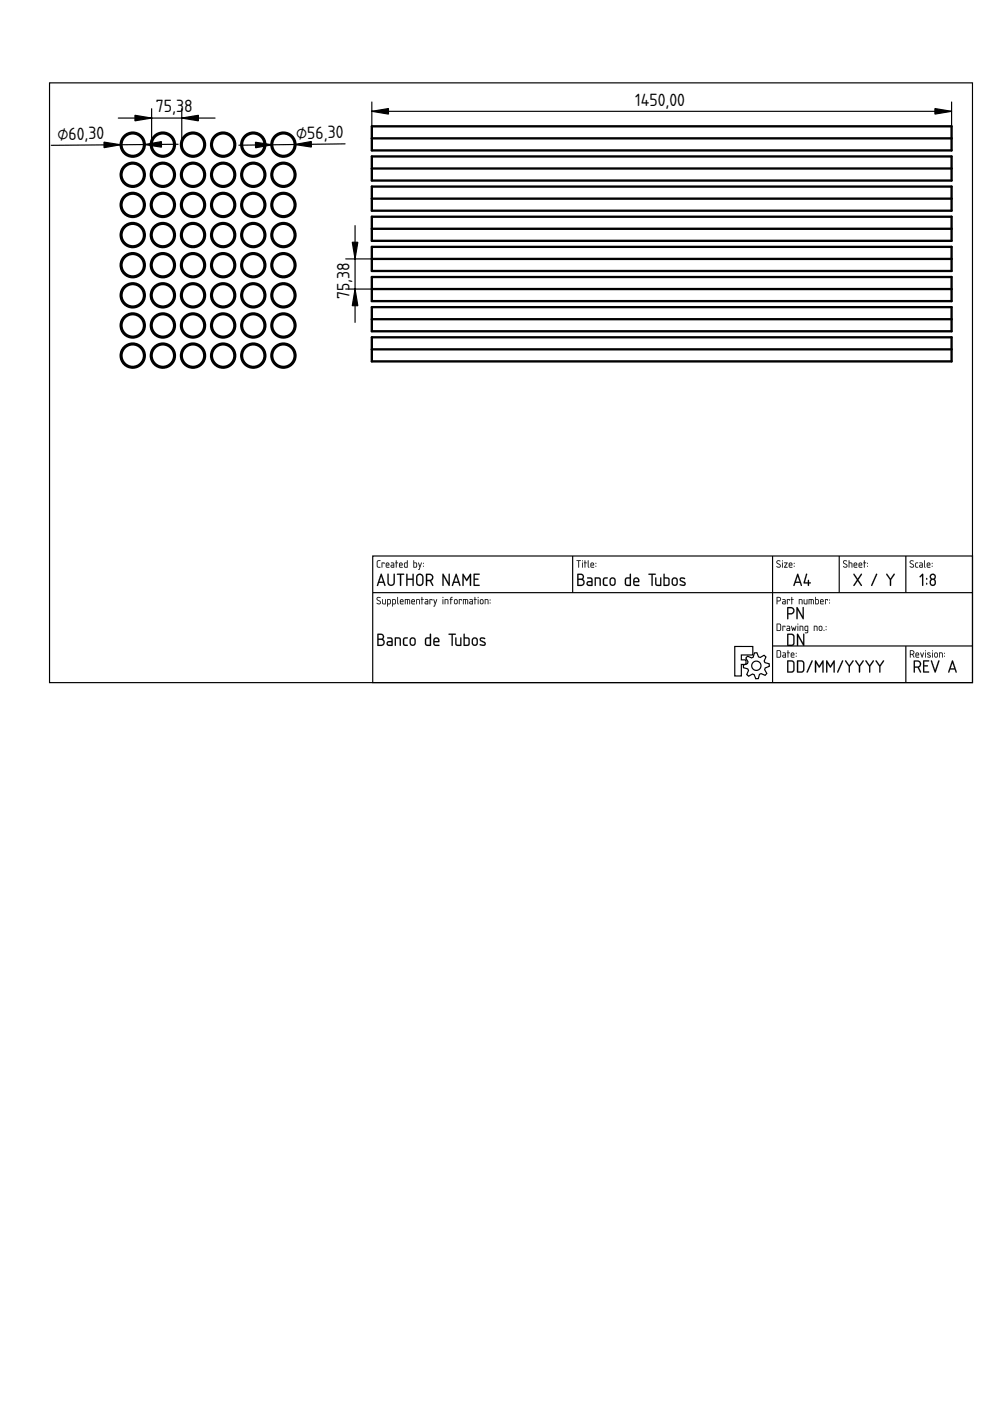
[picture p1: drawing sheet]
<svg xmlns="http://www.w3.org/2000/svg" width="210mm" height="297mm" viewBox="0 0 210 297" stroke-linecap="round" stroke-linejoin="round" font-family="sans-serif">
<defs><g id="words">
<g font-size="3.5">
<text x="33.1" y="23.8">75,3</text>
<text x="39.1" y="23.8">8</text>
<text x="134.7" y="22.4">1450,00</text>
<text x="12.2" y="29.6">⌀60,30</text>
<text x="62.8" y="29.4" transform="rotate(-1 62.8 29.4)">⌀56,30</text>
<text x="74.1" y="63.4" transform="rotate(-90 74.1 63.4)">75,38</text>
</g>
</g></defs>
<g fill="none" stroke="#000" stroke-width=".25">
<path d="M10.5 17.6h195.7v127.1h-195.7zM79 117.9h127.2v26.8h-127.2zM121.4 117.9v7.8M163.8 117.9v26.8M177.9 117.9v7.8M192.1 117.9v7.8M79 125.7h127.2M155.8 137.1h3.8v1.8h-2.4v1h1v1h-1v2.4h-1.4zM158.5 139.1l.9 .4 .3-.2 .2-.9h.6l.3 .9 .4 .1 .8-.5 .4 .4-.4 .9 .2 .3 .9 .2v.6l-.9 .3-.1 .4 .5 .8-.4 .4-.8-.4-.4 .2-.2 .9h-.6l-.3-.9-.4-.1-.8 .5-.4-.4 .4-.8-.2-.4-.9-.2v-.6l.9-.3 .1-.4-.5-.8zM163.8 137h42.4M192.1 137v7.7"/>
<circle cx="160.4" cy="141.2" r=".99"/>
</g>
<g fill="#000">
<path d="M80 118.9l.6-.1-.5 .3-.1 .9 .2 .2h.4l.1 .1h-.6l-.2-.2zM80.9 119.3h.6v.3l-.1-.2h-.3l-.1 1zM82 119.5l-.1 .2h.5l-.1-.3zM81.9 119.4a.39 .39 0 0 1 .5 0 .39 .39 0 0 1 .1 .5h-.6l.1 .3 .6 .1-.5 .1a.62 .62 0 0 1-.2-1zM83 119.9l.1 .3h.3v-.3zM82.9 119.3h.5l.2 .3v.7l-.5 .1a.31 .31 0 0 1-.3-.4 .31 .31 0 0 1 .3-.3h.3v-.2zM84 118.8l.1 .1v.4h.3l-.3 .1-.1 1-.1-1-.1-.1h.1zM84.8 119.5v.2h.4l-.1-.3zM84.7 119.4a.39 .39 0 0 1 .6 0 .39 .39 0 0 1 0 .5h-.6l.1 .3 .6 .1-.5 .1a.62 .62 0 0 1-.2-1zM85.8 119.5l.1 .7h.4v-.8zM85.7 119.4l.6-.1v-.4l.1-.1v1.5h-.5l-.2-.1zM87.8 119.4v.8h.4l.1-.7zM87.7 118.8l.1 .1v.4h.5l.1 .2v.6l-.2 .2h-.6zM88.7 119.3l.3 .8 .3-.8h.1l-.5 1.5h-.2l.3-.5zM89.7 120l.1 .2zM89.7 119.4l.1 .1z"/>
<path d="M80 118.9l.7-.1v.1l-.6 .1v1v.1l.6 .1v.1h-.6l-.2-.2zM80 118.9l-.1 1.2 .2 .2h.5l-.4-.1-.2-.2v-.9l.6-.3zM80.9 119.3h.6v.3l-.1-.2h-.3l-.1 1zM80.9 119.3l.1 1 .1-.9h.3l.1 .2v-.3zM82 119.5l-.1 .2h.5l-.1-.3zM82 119.5l.3-.1 .1 .3h-.5zM81.9 119.3v.1a.39 .39 0 0 1 .5 0 .39 .39 0 0 1 .1 .5h-.6l.1 .3 .6 .1-.5 .1a.63 .63 0 0 1-.2-1.1zM81.9 119.4l-.1 .2 .1 .7h.6l-.5-.1-.1-.2v-.1h.6v-.5l-.3-.1zM83 119.9l.1 .3h.3v-.3zM83 119.9h.4v.3h-.4zM82.9 119.3h.5l.2 .3v.7l-.5 .1a.32 .32 0 0 1-.3-.4 .32 .32 0 0 1 .3-.3h.3v-.2l-.5-.1zM82.9 119.3l.5 .2v.2h-.3a.3 .3 0 0 0-.3 .3 .3 .3 0 0 0 .3 .3h.5v-.7l-.2-.3zM83.9 118.8l.2 .1v.4h.3l-.3 .1-.1 1-.1-1-.1-.1h.1zM84 118.8l-.1 .5h-.1l.1 .1 .1 .9 .1-.9 .3-.1h-.3zM84.8 119.5v.2h.4l-.1-.3zM84.8 119.5l.3-.1 .1 .3h-.5zM84.7 119.3v.1a.39 .39 0 0 1 .6 0 .39 .39 0 0 1 0 .5h-.6l.1 .3 .6 .1-.5 .1a.63 .63 0 0 1-.2-1.1zM84.7 119.4l-.1 .2 .1 .7h.6l-.5-.1-.1-.2v-.1h.7l-.1-.5-.3-.1zM85.9 119.5v.6l.4 .1v-.8zM85.8 119.5l.5-.1v.8h-.5zM85.7 119.4l.6-.1v-.4l.1-.1v1.5h-.6zM85.7 119.4v.8l.2 .1h.5v-1.5l-.1 .5zM87.8 119.4v.8h.4l.1-.7zM87.8 119.4l.5 .1-.1 .7h-.4zM87.7 118.8l.1 .1v.4h.5l.1 .2v.7l-.2 .1h-.6zM87.7 118.8v1.5h.5l.2-.2v-.6l-.1-.2h-.5zM88.7 119.3h.1l.2 .8 .3-.8h.1l-.5 1.5h-.3l.2-.1 .2-.4zM88.7 119.3l.3 1-.2 .4-.1 .1h.2l.5-1.5h-.1l-.3 .8zM89.7 120h.1v.2h-.1zM89.7 120l.1 .1zM89.7 119.4h.1v.1h-.1zM89.7 119.4l.1 .1z"/>
<path d="M122.2 118.8l1 .1h-.4l-.1 1.5-.1-1.5h-.4zM122.3 118.8l.3 .1 .1 1.4 .1-1.4h.3zM123.4 119.3h.2l-.1 1.1zM123.4 119.3l.1 1 .1-1zM123.4 118.9a.11 .11 0 0 1 .2 0 .11 .11 0 0 1-.2 0zM123.5 118.8v.2zM124 118.8l.1 .1v.4h.3l-.3 .1-.1 1v-1l-.2-.1h.2zM124 118.8v.5h-.2l.2 .1v.9l.1-.9 .3-.1h-.3zM124.6 118.8l.2 .1 .1 1.5-.3-.3zM124.7 118.8l-.1 1.3 .3 .2zM125.4 119.5l-.1 .2h.5l-.1-.3zM125.4 119.5l.3-.1 .1 .3h-.5zM125.3 119.3v.1a.39 .39 0 0 1 .5 0 .39 .39 0 0 1 .1 .5h-.6l.1 .3 .6 .1-.5 .1a.63 .63 0 0 1-.2-1.1zM125.3 119.4l-.1 .2 .1 .7h.6l-.5-.1-.1-.2v-.1h.6v-.5l-.3-.1zM126.3 120h.1v.2h-.1zM126.3 120l.1 .1zM126.3 119.4h.1v.1h-.1zM126.3 119.4l.1 .1z"/>
<path d="M122.2 118.8l1 .1h-.4l-.1 1.5-.1-1.5h-.4zM123.4 119.3h.2l-.1 1.1zM123.4 118.9a.1 .1 0 0 1 .2 0 .1 .1 0 0 1-.2 0zM124 118.8l.1 .1v.4h.3l-.3 .1-.1 1v-1l-.2-.1h.2zM124.7 118.8l.1 .1 .1 1.5-.3-.3zM125.4 119.5l-.1 .2h.5l-.1-.3zM125.3 119.4a.39 .39 0 0 1 .5 0 .39 .39 0 0 1 .1 .5h-.6l.1 .3 .6 .1-.5 .1a.62 .62 0 0 1-.2-1zM126.3 120l.1 .2zM126.3 119.4l.1 .1z"/>
<path d="M164.7 118.9l.5-.1 .3 .1-.1 .1a.34 .34 0 0 0-.4 0 .34 .34 0 0 0-.2 .3l.7 .5-.1 .5a.42 .42 0 0 1-.4 .1 .42 .42 0 0 1-.3-.4l.5 .2 .2-.2-.8-.7zM164.7 118.9v.5l.7 .6-.2 .2-.5-.1v.1a.45 .45 0 0 0 .7 .1 .45 .45 0 0 0-.1-.7l-.5-.3v-.2l.6-.2-.4-.1zM165.8 119.3h.2l-.1 1.1zM165.8 119.3l.1 1 .1-1zM165.8 118.9a.11 .11 0 0 1 .2 0 .11 .11 0 0 1-.2 0zM165.8 118.8l.1 .2zM166.2 119.3h.8l-.6 .9h.5l.1 .1h-.8l.6-.9h-.5zM166.3 119.3l.5 .1-.5 .9h.7l-.1-.1h-.5l.6-.9zM167.4 119.5v.2h.5l-.2-.3zM167.4 119.5l.3-.1 .2 .3h-.5zM167.4 119.3v.1a.39 .39 0 0 1 .5 0 .39 .39 0 0 1 0 .5h-.5v.3l.6 .1-.5 .1a.63 .63 0 0 1-.1-1.1zM167.4 119.4l-.2 .2 .1 .7h.7l-.6-.1v-.2v-.1h.6l-.1-.5-.3-.1zM168.3 120h.2v.2h-.2zM168.3 120l.1 .1zM168.3 119.4h.2v.1h-.2zM168.3 119.4l.1 .1z"/>
<path d="M164.7 118.9l.5-.1 .2 .1v.1a.35 .35 0 0 0-.4 0 .35 .35 0 0 0-.2 .3l.5 .3a.41 .41 0 0 1 0 .7 .41 .41 0 0 1-.6-.2 .4 .4 0 0 0 .4 .1 .4 .4 0 0 0 .3-.2l-.7-.6zM165.8 119.3h.2l-.1 1.1zM165.8 118.9a.1 .1 0 0 1 .2 0 .1 .1 0 0 1-.2 0zM166.2 119.3h.8l-.6 .9h.5l.1 .1h-.8l.6-.9h-.5zM167.4 119.5v.2h.5l-.2-.3zM167.4 119.4a.39 .39 0 0 1 .5 0 .39 .39 0 0 1 0 .5h-.5v.3l.6 .1-.5 .1a.62 .62 0 0 1-.1-1zM168.3 120l.1 .2zM168.3 119.4l.2 .1z"/>
<path d="M178.8 118.9l.5-.1 .3 .1-.1 .1a.34 .34 0 0 0-.4 0 .34 .34 0 0 0-.2 .3l.8 .5-.1 .5a.42 .42 0 0 1-.5 .1 .42 .42 0 0 1-.3-.4l.5 .2 .2-.2-.7-.7zM178.9 118.9l-.1 .5 .7 .6-.1 .2-.6-.1v.1a.45 .45 0 0 0 .7 .1 .45 .45 0 0 0-.1-.7l-.5-.3v-.2l.7-.2-.5-.1zM179.9 118.8h.2v.5h.4l.2 .1v.9h-.1l-.1-.8-.4-.1v.9h-.2zM180 118.8v1.5h.1v-.9h.3l.2 .2 .1 .7v-.8l-.6-.2zM181.2 119.5l-.1 .2h.5l-.1-.3zM181.2 119.5l.3-.1 .1 .3h-.5zM181.1 119.3v.1a.39 .39 0 0 1 .5 0 .39 .39 0 0 1 .1 .5h-.6l.1 .3 .6 .1-.5 .1a.63 .63 0 0 1-.2-1.1zM181.1 119.4l-.1 .2 .1 .7h.6l-.5-.1-.1-.2v-.1h.6v-.5l-.3-.1zM182.2 119.5v.2h.5l-.2-.3zM182.2 119.5l.3-.1 .2 .3h-.5zM182.2 119.3v.1a.39 .39 0 0 1 .5 0 .39 .39 0 0 1 0 .5h-.5v.3l.6 .1-.5 .1a.63 .63 0 0 1-.1-1.1zM182.2 119.4l-.2 .2 .1 .7h.7l-.6-.1v-.2v-.1h.6l-.1-.5-.3-.1zM183.2 118.8l.1 .1v.4h.4l-.4 .1v1l-.1-1-.2-.1h.2zM183.2 118.8v.5h-.2l.2 .1 .1 .9v-.9l.3-.1h-.3zM183.9 120h.1v.2h-.1zM183.9 120l.1 .1zM183.9 119.4h.1v.1h-.1zM183.9 119.4l.1 .1z"/>
<path d="M178.9 118.9l.4-.1 .3 .1-.1 .1a.35 .35 0 0 0-.4 0 .35 .35 0 0 0-.2 .3l.5 .3a.41 .41 0 0 1 .1 .7 .41 .41 0 0 1-.7-.2 .4 .4 0 0 0 .4 .1 .4 .4 0 0 0 .3-.2l-.7-.6zM180 118.8h.1v.5h.4l.2 .1v.9h-.1v-.7l-.2-.2h-.3v.9h-.1zM181.2 119.5l-.1 .2h.5l-.1-.3zM181.1 119.4a.39 .39 0 0 1 .5 0 .39 .39 0 0 1 .1 .5h-.6l.1 .3 .6 .1-.5 .1a.62 .62 0 0 1-.2-1zM182.2 119.5v.2h.5l-.2-.3zM182.2 119.4a.39 .39 0 0 1 .5 0 .39 .39 0 0 1 0 .5h-.5v.3l.6 .1-.5 .1a.62 .62 0 0 1-.1-1zM183.2 118.8l.1 .1v.4h.3l-.3 .1v1l-.1-1-.2-.1h.2zM183.9 120l.1 .2zM183.9 119.4l.1 .1z"/>
<path d="M193 118.9l.5-.1 .2 .1v.1a.34 .34 0 0 0-.4 0 .34 .34 0 0 0-.2 .3l.7 .5-.1 .5a.42 .42 0 0 1-.5 .1 .42 .42 0 0 1-.3-.4l.6 .2 .1-.2-.7-.7zM193 118.9v.5l.7 .6-.2 .2-.6-.1v.1a.45 .45 0 0 0 .7 .1 .45 .45 0 0 0 0-.7l-.5-.3-.1-.2 .7-.2-.4-.1zM194.1 119.3h.6v.1l-.4 .1-.1 .5 .5 .3a.4 .4 0 0 1-.5 0 .4 .4 0 0 1-.2-.5zM194.1 119.4v.8l.1 .1h.4l-.4-.1v-.6l.4-.3zM195.1 119.9v.3h.4v-.3zM195.1 119.9h.4v.3h-.4zM195 119.3h.5l.2 .3-.1 .7-.4 .1a.32 .32 0 0 1-.3-.4 .32 .32 0 0 1 .3-.3h.3v-.2l-.5-.1zM195 119.3l.5 .2v.2h-.3a.3 .3 0 0 0-.3 .3 .3 .3 0 0 0 .3 .3h.4v-.7l-.1-.3zM195.9 118.8l.2 .1 .1 1.5-.3-.3zM196 118.8l-.1 1.3 .3 .2zM196.7 119.5l-.1 .2h.5l-.1-.3zM196.7 119.5l.3-.1 .1 .3h-.5zM196.6 119.3v.1a.39 .39 0 0 1 .6 0 .39 .39 0 0 1 0 .5h-.6l.1 .3 .6 .1-.5 .1a.63 .63 0 0 1-.2-1.1zM196.6 119.4l-.1 .2 .1 .7h.6l-.5-.1-.1-.2v-.1h.6v-.5l-.3-.1zM197.6 120h.1v.2h-.1zM197.6 120l.1 .1zM197.6 119.4h.1v.1h-.1zM197.6 119.4l.1 .1z"/>
<path d="M193 118.9l.5-.1 .2 .1v.1a.35 .35 0 0 0-.4 0 .35 .35 0 0 0-.2 .3l.5 .3a.41 .41 0 0 1 0 .7 .41 .41 0 0 1-.7-.2 .4 .4 0 0 0 .4 .1 .4 .4 0 0 0 .4-.2l-.7-.6zM194.1 119.4l.5-.1-.4 .2v.5l.5 .3a.39 .39 0 0 1-.5 0 .39 .39 0 0 1-.2-.5zM195.1 119.9v.3h.4v-.3zM195 119.3h.5l.1 .3v.7l-.4 .1a.31 .31 0 0 1-.3-.4 .31 .31 0 0 1 .3-.3h.3v-.2zM196 118.8l.1 .1 .1 1.5-.3-.3zM196.7 119.5l-.1 .2h.5l-.1-.3zM196.6 119.4a.39 .39 0 0 1 .5 0 .39 .39 0 0 1 .1 .5h-.6l.1 .3 .6 .1-.5 .1a.62 .62 0 0 1-.2-1zM197.6 120l.1 .2zM197.6 119.4l.1 .1z"/>
<path d="M79.9 126.7l.5-.1 .3 .1-.1 .1a.34 .34 0 0 0-.4-.1 .34 .34 0 0 0-.2 .4l.8 .5-.1 .4a.42 .42 0 0 1-.5 .2 .42 .42 0 0 1-.3-.4l.5 .2 .2-.3-.7-.6zM80 126.7l-.1 .5 .7 .5-.2 .3-.5-.2v.2a.45 .45 0 0 0 .7 .1 .45 .45 0 0 0-.1-.7l-.5-.3v-.2l.7-.2-.5-.1zM81 127l.2 .1v.8l.4 .1v-.9h.2v1l-.7-.1zM81 127.1l.1 .9 .7 .1v-1h-.1v.9h-.4l-.1-.1zM82.2 127.2v.8h.4l.1-.8zM82.2 127.2l.5 .1-.1 .7h-.4zM82.1 127.1h.6l.2 .3-.1 .6-.6 .1-.1 .5zM82.1 127.1v1.5l.1-.5h.4a.64 .64 0 0 0 .1-1zM83.3 127.2v.8h.4v-.8zM83.3 127.2l.5 .1-.1 .7h-.4zM83.2 127.1h.6l.2 .3-.1 .6-.6 .1-.1 .5zM83.2 127.1v1.5l.1-.5h.3a.64 .64 0 0 0 .2-1zM84.2 126.6h.2l.1 1.5-.3-.2zM84.3 126.6l-.1 1.3 .3 .2zM85 127.3l-.1 .2h.5l-.1-.3zM85 127.3l.3-.1 .1 .3h-.5zM84.9 127.1a.39 .39 0 0 1 .6 0 .39 .39 0 0 1 0 .6l-.6-.1 .1 .3 .6 .2h-.5a.63 .63 0 0 1-.2-1zM84.9 127.1l-.1 .3 .1 .6 .6 .1-.5-.2-.1-.1v-.2h.6v-.4l-.3-.2zM85.9 127l.9 .1 .1 1-.1-.1-.1-.8h-.2l-.1 .9-.1-.9h-.3v.8l-.1 .1zM85.9 127v1.1l.1-.9h.3l.1 .9 .1-.9h.3l.1 .9-.1-1zM87.4 127.3v.2h.4l-.1-.3zM87.4 127.3l.3-.1 .1 .3h-.5zM87.3 127.1a.39 .39 0 0 1 .6 0 .39 .39 0 0 1 0 .6l-.5-.1v.3l.6 .2h-.5a.63 .63 0 0 1-.2-1zM87.3 127.1l-.1 .3 .1 .6 .7 .1-.6-.2-.1-.1v-.2h.7l-.1-.4-.3-.2zM88.3 127l.7 .1v1l-.1-.1-.1-.8h-.4v.8l-.1 .1zM88.3 127.1v1l.1-.9h.5l.1 .9v-1zM89.4 126.6h.1v.4l.4 .1-.4 .1v.9l-.1-.9-.2-.1 .2-.1zM89.4 126.6v.4l-.2 .1 .2 .1 .1 .9v-.9l.3-.1-.3-.1zM90.2 127.7l.1 .3h.3v-.3zM90.2 127.7l.4-.1v.4l-.4-.1zM90.1 127h.5l.2 .3v.8h-.5a.32 .32 0 0 1-.3-.3 .32 .32 0 0 1 .3-.3h.3v-.2l-.5-.1zM90.1 127.1l.5 .2v.2h-.3a.3 .3 0 0 0-.3 .3 .3 .3 0 0 0 .3 .3h.5v-.8l-.2-.2zM91.1 127l.6 .1-.1 .2-.1-.1h-.3l-.1 .9zM91.1 127.1v1l.1-.9h.3l.1 .1 .1-.2zM91.9 127l.2 .1 .2 .7 .2-.7h.2l-.6 1.5-.2-.1 .2-.1 .1-.3zM91.9 127.1l.3 1-.1 .4h-.2l.2 .1 .6-1.5h-.2l-.2 .8zM93.8 127l.2 .1-.1 1zM93.9 127.1v1l.1-1zM93.8 126.7a.11 .11 0 0 1 .2 0 .11 .11 0 0 1-.2 0zM93.9 126.6l.1 .2zM94.3 127l.7 .1v1l-.1-.1v-.8h-.5v.8l-.1 .1zM94.3 127.1v1l.1-.9h.5l.1 .9v-1zM95.6 126.7l.3-.1-.3 .4 .4 .1-.4 .1v.9l-.1-.9-.2-.1 .2-.1zM95.6 126.7l-.1 .3-.1 .1 .1 .1 .1 .9v-.9l.4-.1-.4-.1 .1-.2 .2-.2zM96.5 127.2l-.1 .6 .3 .2 .1-.2 .1-.5zM96.5 127.2l.4 .1v.5l-.2 .2-.3-.1zM96.4 127.1l.4-.1 .2 .3v.6l-.2 .2h-.3l-.2-.2zM96.4 127.1l-.1 .6a.38 .38 0 0 0 .3 .4 .38 .38 0 0 0 .4-.4l-.1-.6zM97.3 127l.6 .1-.1 .2v-.1h-.4v.9zM97.3 127.1l.1 1v-.9h.4v.1l.1-.2zM98.2 127l1 .1v1l-.1-.1-.1-.8h-.2l-.1 .9-.1-.9h-.3v.8l-.1 .1zM98.2 127v1.1l.1-.9h.3l.1 .9 .1-.9h.3l.1 .9-.1-1zM99.7 127.7v.3h.4v-.3zM99.7 127.7l.4-.1v.4l-.4-.1zM99.6 127h.5l.2 .3v.8h-.5a.32 .32 0 0 1-.3-.3 .32 .32 0 0 1 .3-.3h.3v-.2l-.5-.1zM99.6 127.1l.5 .2v.2h-.3a.3 .3 0 0 0-.3 .3 .3 .3 0 0 0 .3 .3h.4l.1-.8-.2-.2zM100.6 126.6h.2v.4l.3 .1-.3 .1-.1 .9-.1-.9-.1-.1 .1-.1zM100.6 126.6v.4l-.1 .1 .1 .1 .1 .9 .1-.9 .3-.1-.3-.1zM101.3 127l.2 .1-.1 1zM101.3 127.1l.1 1v-1zM101.3 126.7a.11 .11 0 0 1 .2 0 .11 .11 0 0 1-.2 0zM101.3 126.6l.1 .2zM102 127.2l-.1 .6 .3 .2 .1-.2v-.5zM102 127.2l.4 .1v.5l-.2 .2-.3-.1zM101.9 127.1l.4-.1 .2 .3v.6l-.2 .2h-.3l-.2-.2zM101.9 127.1l-.1 .6a.38 .38 0 0 0 .3 .4 .38 .38 0 0 0 .4-.4l-.1-.6zM102.8 127l.7 .1v1l-.1-.1v-.8h-.5v.8l-.1 .1zM102.8 127.1v1l.1-.9h.5l.1 .9v-1zM103.9 127.8h.1v.1h-.1zM103.9 127.8l.1 .1zM103.9 127.1h.1v.2h-.1zM103.9 127.1l.1 .2z"/>
<path d="M80 126.7l.4-.1 .3 .1-.1 .1a.35 .35 0 0 0-.4-.1 .35 .35 0 0 0-.2 .4l.5 .3a.41 .41 0 0 1 .1 .7 .41 .41 0 0 1-.7-.3 .4 .4 0 0 0 .4 .2 .4 .4 0 0 0 .3-.3l-.7-.5zM81 127.1h.2v.8l.1 .1h.3v-.9h.2v1l-.7-.1zM82.2 127.2v.8h.4l.1-.7zM82.1 127.1l.5-.1a.64 .64 0 0 1 0 1.1h-.4v.5h-.1zM83.3 127.2v.8h.4l.1-.7zM83.2 127.1l.4-.1a.64 .64 0 0 1 0 1.1h-.3v.5h-.1zM84.3 126.6h.1l.1 1.5-.3-.2zM85 127.3l-.1 .2h.5l-.1-.3zM84.9 127.1a.39 .39 0 0 1 .5 0 .39 .39 0 0 1 .1 .5h-.6l.1 .3 .6 .2h-.5a.62 .62 0 0 1-.2-1zM85.9 127l.9 .1 .1 1-.1-.1-.1-.8h-.2l-.1 .9-.1-.9h-.3v.8l-.1 .1zM87.4 127.3v.2h.4l-.1-.3zM87.3 127.1a.39 .39 0 0 1 .6 0 .39 .39 0 0 1 0 .5h-.5v.3l.6 .2h-.5a.62 .62 0 0 1-.2-1zM88.3 127l.7 .1v1l-.1-.1-.1-.8h-.4v.8l-.1 .1zM89.4 126.6h.1v.4l.4 .1-.4 .1v.9l-.1-.9-.2-.1 .2-.1zM90.2 127.7l.1 .3h.3v-.3zM90.1 127l.5 .1 .2 .2v.8h-.5a.31 .31 0 0 1-.3-.3 .31 .31 0 0 1 .3-.3h.3v-.2zM91.1 127.1h.6l-.1 .2-.1-.1h-.3l-.1 .9zM91.9 127.1l.4 .7 .2-.7h.2l-.6 1.5-.2-.1 .3-.4zM93.9 127.1h.1l-.1 1zM93.8 126.7a.1 .1 0 0 1 .2 0 .1 .1 0 0 1-.2 0zM94.3 127l.7 .1v1l-.1-.1v-.8h-.5v.8l-.1 .1zM95.6 126.7l.3-.1-.2 .2-.1 .2 .4 .1-.4 .1v.9l-.1-.9-.2-.1zM96.5 127.2l-.1 .5a.24 .24 0 0 0 .3 .3 .24 .24 0 0 0 .2-.3l-.1-.5zM96.1 127.5a.55 .55 0 0 1 1.1 0 .55 .55 0 0 1-1.1 0zM97.3 127.1h.6l-.1 .2v-.1h-.4v.9zM98.2 127l.9 .1 .1 1-.1-.1v-.8h-.3l-.1 .9-.1-.9h-.3v.8l-.1 .1zM99.7 127.7v.3h.4v-.3zM99.6 127l.5 .1 .2 .2-.1 .8h-.4a.31 .31 0 0 1-.3-.3 .31 .31 0 0 1 .3-.3h.3v-.2zM100.6 126.6h.2v.4l.3 .1-.3 .1-.1 .9-.1-.9-.1-.1 .1-.1zM101.3 127.1h.1v1zM101.3 126.7a.1 .1 0 0 1 .2 0 .1 .1 0 0 1-.2 0zM102 127.2l-.1 .5a.24 .24 0 0 0 .2 .3 .24 .24 0 0 0 .3-.3l-.1-.5zM101.6 127.5a.51 .51 0 0 1 1 0 .51 .51 0 0 1-1 0zM102.8 127l.7 .1v1l-.1-.1v-.8h-.5v.8l-.1 .1zM103.9 127.8l.1 .1zM103.9 127.1l.1 .2z"/>
<path d="M80.7 121.6l.3 .1 .7 2.3-.1 .3-.3-.7h-1l-.2 .6-.2-.1zM80.8 121.7l-.9 2.4h.3l.1-.5h1l.3 .6 .1-.1-.8-2.4zM80.8 122.2l-.4 1.1h.8zM80.8 122.1l.4 1.3h-.8zM82.2 121.7l.2 .1v1.8l.2 .3 .3 .1a.52 .52 0 0 0 .5-.6v-1.6l.2-.2 .1 .2v1.6l-.2 .6a.78 .78 0 0 1-.9 .2 .78 .78 0 0 1-.5-.7zM82.2 121.7v1.8l.2 .5a.79 .79 0 0 0 .9 .1 .79 .79 0 0 0 .4-.7l-.1-1.8-.1 2-.2 .2a.53 .53 0 0 1-.6 .2 .53 .53 0 0 1-.3-.6v-1.6zM84.2 121.6h1.4l.1 .2-.1 .1h-.5v2.2l-.2 .2-.1-.2v-2.2h-.6zM84.2 121.7v.1l.6 .1 .1 2.3 .1-2.3 .7-.1zM86.2 121.7l.2 .1v.9h1.1l-.1-.9 .3-.1v2.5l-.3-.1 .1-1.2h-1.1v1.2l-.2 .1zM86.2 121.7v2.5l.2-.1v-1.2h1.1v1.2l.2 .1v-2.5l-.2 .1v.9h-1.1v-.9zM88.7 122l-.2 .4v1.3l.3 .2h.4l.3-.3v-1.3l-.3-.4zM88.6 122h.1a.53 .53 0 0 1 .5-.1 .53 .53 0 0 1 .3 .5v1.1a.55 .55 0 0 1-.5 .5 .55 .55 0 0 1-.5-.5v-1.1zM88.4 121.8l.1 .1a.78 .78 0 0 1 .8-.2 .78 .78 0 0 1 .5 .7v1.1a.8 .8 0 0 1-.8 .8 .8 .8 0 0 1-.8-.8v-1.3zM88.5 121.9l-.3 .5v1.1l.3 .5a.84 .84 0 0 0 1 0l.3-.5-.1-1.5-.5-.3zM90.6 121.9v1a.64 .64 0 0 0 .7-.1 .64 .64 0 0 0 .2-.7zM90.5 121.9l1 .1 .1 .4-.1 .4-1 .2zM90.3 121.7l.1-.1a1.23 1.23 0 0 1 1.3 .3 .78 .78 0 0 1-.3 1.2l.4 1.1h-.2l-.5-1h-.5v.9l-.3 .1zM90.4 121.7v2.5l.1-.1v-.9h.7l.4 .9 .2 .1-.4-1.1 .4-.3a.75 .75 0 0 0-.7-1.1zM93.8 121.7h.3l1 1.9v-1.8l.2-.2v2.6l-.2-.1-1-1.9v1.9l-.3 .1zM93.8 121.7v2.5l.2-.1v-1.9l1.1 1.9 .2 .1v-2.5l-.2 .1v1.9l-1-2zM96.6 121.6l.3 .1 .7 2.3-.1 .3-.3-.7h-1l-.2 .6-.2-.1zM96.7 121.7l-.9 2.4h.3l.1-.5h1l.3 .6 .1-.1-.8-2.4zM96.7 122.2l-.4 1.1h.8zM96.7 122.1l.4 1.3h-.8zM98.1 121.7h.2l.6 1.1 .7-1.1h.3v2.5l-.3-.1v-1.9l-.6 1-.7-1v1.9l-.2 .1zM98.1 121.7v2.5l.2-.1v-1.9l.7 1 .6-1v1.9l.2 .1v-2.5h-.2l-.7 1.2-.6-1.2zM100.4 121.7l1.3-.1-.1 .3h-.9v.8h.6l.2 .1-.2 .1h-.6v1.1h.9l.1 .2h-1.3zM100.5 121.7v2.5h1.2l-.1-.2h-1v-1.1l.8-.1-.8-.1v-.8h1l.1-.2z"/>
<path d="M80.8 121.7h.1l.8 2.4-.1 .1-.3-.6h-1l-.2 .6-.2-.1zM80.8 122.2l-.4 1.1h.8zM82.2 121.7l.2 .1v1.6a.53 .53 0 0 0 .5 .6 .53 .53 0 0 0 .6-.6v-1.6l.1-.2 .1 .2v1.6a.78 .78 0 0 1-.7 .8 .78 .78 0 0 1-.9-.7zM84.2 121.7l1.4-.1 .1 .2-.6 .1v2.2l-.2 .1-.1-.1v-2.2l-.6-.1zM86.2 121.7l.2 .1v.9h1.1v-.9l.2-.1v2.5l-.2-.1v-1.2h-1.1v1.2l-.2 .1zM88.7 122l-.2 .4v1.1a.53 .53 0 0 0 .5 .5 .53 .53 0 0 0 .5-.5v-1.4l-.5-.2zM88.5 121.9a.78 .78 0 0 1 .8-.2 .78 .78 0 0 1 .5 .7v1.1a.78 .78 0 0 1-.8 .7 .78 .78 0 0 1-.8-.7v-1.3zM90.6 121.9v1a.66 .66 0 0 0 .8 0 .66 .66 0 0 0 .1-.8zM90.3 121.7l.1-.1a1.21 1.21 0 0 1 1.3 .3 .79 .79 0 0 1-.3 1.2l.4 1.1-.2-.1-.5-.9h-.5v.9l-.3 .1zM93.8 121.7h.3l1 1.9v-1.8l.2-.1v2.5l-.2-.1-1-1.9v1.9l-.3 .1zM96.6 121.7h.2l.8 2.4-.1 .1-.3-.6h-1l-.2 .6-.2-.1zM96.7 122.2l-.4 1.1h.8zM98.1 121.7h.2l.6 1.1 .7-1.1h.2v2.5l-.2-.1v-1.9l-.6 1-.7-1v1.9l-.2 .1zM100.4 121.7h1.3l-.1 .2h-.9v.8l.8 .1-.8 .1v1.1h.9l.1 .2h-1.3z"/>
<path d="M80 134.4h.7a.66 .66 0 0 1 .7 .3 .66 .66 0 0 1-.2 .8 .78 .78 0 0 1 .4 .9 .78 .78 0 0 1-.7 .6l-.9-.1zM80.3 135.7v1h.5a.53 .53 0 0 0 .5-.5 .53 .53 0 0 0-.5-.5zM80.3 134.6v.8h.5a.39 .39 0 0 0 .4-.4 .39 .39 0 0 0-.4-.4zM82.3 136.2l-.1 .3 .2 .2h.6v-.5zM82.1 135.2h.9l.3 .4-.1 1.3-.7 .1a.52 .52 0 0 1-.5-.6 .52 .52 0 0 1 .5-.5h.5v-.4l-.9-.2zM83.7 135.2a.88 .88 0 0 1 1.3 .5l-.1 1.2-.2-.1v-1.3l-.2-.1h-.6v1.4l-.2 .1zM85.6 135.3l.7-.2 .1 .2a.52 .52 0 0 0-.6 .1 .52 .52 0 0 0-.1 .6v.6l.8 .2a.65 .65 0 0 1-.8 .1 .65 .65 0 0 1-.3-.8zM87.2 135.5l-.1 .8a.4 .4 0 0 0 .4 .4 .4 .4 0 0 0 .4-.4l-.1-.8-.3-.1zM87.1 135.3a.65 .65 0 0 1 1 .4v.6a.65 .65 0 0 1-.6 .6 .65 .65 0 0 1-.7-.6l.1-.7zM90.5 135.4l-.2 .3 .1 .9 .7 .1v-1.3zM90.2 135.3l.3-.2h.6v-.6l.3-.1v2.5h-1l-.3-.3zM92.2 135.5l-.1 .4h.8l-.2-.5zM92.1 135.3a.65 .65 0 0 1 .9 0 .65 .65 0 0 1 0 .9h-.9l.1 .5 1 .1-.8 .2a1.07 1.07 0 0 1-.3-1.7zM95.1 134.4l1.4-.1 .2 .2-.7 .1v2.2l-.1 .2-.2-.2v-2.2h-.6zM96.6 135.2l.2 .1v1.2l.2 .2h.6v-1.4l.1-.2 .1 .2v1.6h-1a1.78 1.78 0 0 1-.2-1.7zM98.5 135.4v1.3h.5a.92 .92 0 0 0 .3-1.2zM98.3 134.4l.2 .1v.6l.7 .1 .4 .3v1l-.3 .4-1-.1zM100.4 135.5l-.1 .8a.4 .4 0 0 0 .4 .4 .4 .4 0 0 0 .4-.4l-.2-.8-.2-.1zM100.3 135.3a.65 .65 0 0 1 1 .4v.6a.65 .65 0 0 1-.6 .6 .65 .65 0 0 1-.7-.6v-.7zM101.8 135.3a.62 .62 0 0 1 1 .2l-.6-.1-.2 .2 .7 .5a.53 .53 0 0 1 .2 .7 .53 .53 0 0 1-.8 .1l-.4-.1 .2-.2a.46 .46 0 0 0 .5 .2 .46 .46 0 0 0 .3-.4l-.9-.5-.1-.3z"/>
<path d="M80 134.4l.7-.1a.66 .66 0 0 1 .7 .4 .66 .66 0 0 1-.2 .8 .79 .79 0 0 1 .4 .9 .79 .79 0 0 1-.7 .6l-.9-.1zM80 134.4v2.5h.9a.76 .76 0 0 0 .6-.6 .76 .76 0 0 0-.3-.8l.2-.5-.2-.5zM80.3 135.7v1h.5a.51 .51 0 0 0 .5-.5 .51 .51 0 0 0-.5-.5zM80.2 135.7h.8l.2 .1a.53 .53 0 0 1 .1 .6 .53 .53 0 0 1-.5 .3h-.6zM80.3 134.6v.8h.5a.38 .38 0 0 0 .4-.4 .38 .38 0 0 0-.4-.4zM80.2 134.6h.6a.41 .41 0 0 1 .4 .4 .41 .41 0 0 1-.4 .4h-.6zM82.3 136.3l-.1 .2 .2 .2h.6v-.5zM82.3 136.2l.7-.1v.6l-.7-.1zM82.1 135.1l.9 .1 .3 .4-.1 1.3-.7 .1a.54 .54 0 0 1-.6-.6 .54 .54 0 0 1 .6-.5h.5v-.4l-.9-.1zM82.1 135.2v.1l.9 .2v.4h-.5a.51 .51 0 0 0-.5 .5 .51 .51 0 0 0 .5 .5h.7v-1.3l-.2-.4zM83.7 135.1h.8l.4 .2 .1 .3v1.3l-.3-.1v-1.3l-.8-.1 .1 1.4-.3 .1zM83.7 135.2v1.7l.2-.1v-1.4h.8l.1 1.4 .2 .1a1.68 1.68 0 0 0-.3-1.7zM85.6 135.3l.2-.2h.6v.3h-.4a.78 .78 0 0 0 0 1.3l.5 .1a.67 .67 0 0 1-.8 .1 .67 .67 0 0 1-.3-.8zM85.6 135.3l-.1 .4 .1 1.1 .3 .1 .6-.1-.7-.1a.89 .89 0 0 1 .2-1.3l.4-.1v-.1zM87.2 135.5v1l.4 .2 .2-.2v-.9l-.2-.2zM87.2 135.5l.4-.1 .3 .4-.1 .7-.2 .2-.3-.1a.91 .91 0 0 1-.1-1.1zM87.1 135.3a.65 .65 0 0 1 .7-.1 .65 .65 0 0 1 .4 .5l-.1 .8-.3 .4h-.6l-.4-.6a.98 .98 0 0 1 .3-1zM87.1 135.3l-.2 .3v.7a.63 .63 0 0 0 .6 .6 .63 .63 0 0 0 .6-.6v-.7l-.2-.3-.4-.2zM90.5 135.4l-.1 1.2 .7 .1v-1.3zM90.5 135.4h.7v1.3a.66 .66 0 0 1-.9-.3zM90.2 135.3l.3-.2h.6v-.6l.3-.1v2.5h-1l-.2-.2-.1-1.1zM90.2 135.3v1.3l.2 .3h.9v-2.5l-.1 .1v.6l-.7 .1zM92.2 135.5l-.1 .4h.8l-.2-.5zM92.2 135.5l.5-.1 .2 .5h-.8zM92.1 135.3a.65 .65 0 0 1 .9 0 .65 .65 0 0 1 0 .9h-.9l.1 .5h.8l.2 .1-.2 .2h-.6a1.09 1.09 0 0 1-.3-1.7zM92.1 135.3a1.68 1.68 0 0 0-.1 1.5l.4 .1 .7-.1-.9-.1-.1-.3v-.3h1l-.1-.8-.5-.2zM95.1 134.4l1.4-.1 .2 .2-.2 .1h-.5v2.2l-.1 .2-.2-.2v-2.2h-.6zM95.1 134.4v.2h.7l.1 2.3 .1-2.3 .6-.1zM96.5 135.2l.3 .1v1.2l.8 .2v-1.4l.2-.1v1.7l-.8 .1-.4-.2-.1-.4zM96.6 135.2a1.78 1.78 0 0 0 .2 1.7h1v-1.6l-.1-.1-.1 .1v1.4h-.6l-.2-.2v-1.2zM98.5 135.4v1.3h.7l.1-1.1-.1-.2zM98.5 135.4h.7a1.4 1.4 0 0 1 0 1.3h-.7zM98.3 134.4l.3 .1-.1 .6h.8l.3 .4v1.2l-.3 .2-.9 .1-.1-.2zM98.3 134.4v2.4l1 .1 .3-.4-.1-1-.2-.3h-.8v-.7zM100.4 135.5l-.1 1 .5 .2 .2-.2v-.9l-.2-.2zM100.4 135.5l.4-.1 .3 .4-.1 .7-.2 .2-.3-.1a.91 .91 0 0 1-.1-1.1zM100.3 135.3a.65 .65 0 0 1 .6-.1 .65 .65 0 0 1 .4 .5v.8l-.3 .4h-.7l-.3-.6a.98 .98 0 0 1 .3-1zM100.3 135.3l-.2 .3-.1 .7a.63 .63 0 0 0 .7 .6 .63 .63 0 0 0 .6-.6v-.7l-.2-.3-.5-.2zM101.8 135.3a.62 .62 0 0 1 1.1 .2l-.7-.1-.2 .2 .7 .5a.49 .49 0 0 1 .3 .6 .49 .49 0 0 1-.7 .3l-.6-.2v-.2l.9 .1 .1-.2-.9-.6-.1-.3zM101.8 135.3l-.1 .3 .1 .3 1 .6-.2 .2-.9-.1a.88 .88 0 0 0 1.1 .3l.2-.6-1.1-.7 .3-.2 .5 .1 .1-.2-.6-.2z"/>
<path d="M122.4 121.7l.7-.1a.66 .66 0 0 1 .7 .4 .66 .66 0 0 1-.2 .8 .78 .78 0 0 1 .3 .8 .78 .78 0 0 1-.6 .6h-.9zM122.6 123v1h.6a.53 .53 0 0 0 .5-.5 .53 .53 0 0 0-.5-.5zM122.6 121.9v.8h.6a.39 .39 0 0 0 .4-.4 .39 .39 0 0 0-.4-.4zM124.7 123.5l-.1 .3 .2 .2h.6v-.6zM124.5 122.4l.8 .1 .3 .4v1.3h-.8a.52 .52 0 0 1-.5-.5 .52 .52 0 0 1 .6-.5h.5v-.4l-.9-.2zM126.1 122.4a.88 .88 0 0 1 1.3 .6l-.1 1.2-.2-.1v-1.3l-.2-.1h-.6v1.4l-.2 .1zM128 122.6l.7-.2 .1 .2a.52 .52 0 0 0-.6 .1 .52 .52 0 0 0-.1 .6v.5l.8 .3a.65 .65 0 0 1-.8 .1 .65 .65 0 0 1-.3-.8zM129.6 122.8l-.1 .8a.4 .4 0 0 0 .4 .4 .4 .4 0 0 0 .4-.5l-.1-.7-.3-.1zM129.5 122.6a.65 .65 0 0 1 1 .4v.6a.65 .65 0 0 1-.6 .6 .65 .65 0 0 1-.7-.6l.1-.8zM132.9 122.7l-.2 .3 .1 .8 .7 .2v-1.3zM132.6 122.6l.3-.2h.6v-.6l.2-.1v2.5h-.9l-.3-.3zM134.6 122.8l-.1 .4h.8l-.2-.5zM134.5 122.6a.65 .65 0 0 1 .8 0 .65 .65 0 0 1 .1 .8h-.9l.1 .6 1 .1-.8 .1a1.07 1.07 0 0 1-.3-1.6zM137.5 121.7l1.4-.1 .1 .2-.6 .1v2.2l-.1 .1-.2-.1v-2.2l-.6-.1zM138.9 122.5l.3 .1v1.2l.2 .2h.6v-1.4l.1-.2 .1 .2v1.6h-1a1.78 1.78 0 0 1-.3-1.7zM140.9 122.7v1.3h.5a.92 .92 0 0 0 .2-1.3zM140.7 121.7l.2 .1v.6h.7l.3 .3 .1 1.1-.3 .4-1-.1zM142.8 122.8l-.1 .8a.4 .4 0 0 0 .4 .4 .4 .4 0 0 0 .4-.5l-.2-.7-.2-.1zM142.6 122.6a.65 .65 0 0 1 1.1 .4v.6a.65 .65 0 0 1-.6 .6 .65 .65 0 0 1-.7-.6v-.8zM144.2 122.5a.62 .62 0 0 1 1 .3l-.6-.1-.3 .2 .8 .5a.53 .53 0 0 1 .1 .7 .53 .53 0 0 1-.7 .1l-.4-.1 .2-.2a.46 .46 0 0 0 .5 .1 .46 .46 0 0 0 .3-.3l-.9-.5-.1-.3z"/>
<path d="M122.4 121.7l.7-.1a.66 .66 0 0 1 .7 .4 .66 .66 0 0 1-.2 .8 .79 .79 0 0 1 .4 .8 .79 .79 0 0 1-.7 .7l-.9-.1zM122.4 121.7v2.5h.9a.76 .76 0 0 0 .6-.6 .76 .76 0 0 0-.4-.8l.3-.5-.2-.5zM122.6 123v1h.6a.51 .51 0 0 0 .5-.5 .51 .51 0 0 0-.5-.5zM122.6 122.9l.7 .1 .3 .1a.53 .53 0 0 1 .1 .6 .53 .53 0 0 1-.5 .3h-.6zM122.6 121.9v.8h.6a.38 .38 0 0 0 .4-.4 .38 .38 0 0 0-.4-.4zM122.6 121.9h.6a.41 .41 0 0 1 .4 .4 .41 .41 0 0 1-.4 .4h-.6zM124.7 123.5l-.1 .3 .2 .1 .6 .1v-.6zM124.7 123.5l.7-.1v.6l-.7-.1zM124.5 122.4h.9l.3 .5-.1 1.3-.8 .1a.54 .54 0 0 1-.5-.6 .54 .54 0 0 1 .6-.5h.5v-.4l-.9-.2zM124.5 122.5v.1l.9 .2v.4h-.5a.51 .51 0 0 0-.5 .5 .51 .51 0 0 0 .4 .5h.8v-1.3l-.3-.4zM126.1 122.4h.8l.4 .2 .1 .3v1.3l-.3-.1v-1.3l-.8-.1 .1 1.4-.3 .1zM126.1 122.5v1.7l.2-.1v-1.5l.8 .1 .1 1.4 .1 .1a1.68 1.68 0 0 0-.2-1.7zM127.9 122.6l.3-.2h.6v.2l-.4 .1a.78 .78 0 0 0 0 1.3l.5 .1a.67 .67 0 0 1-.9 .1 .67 .67 0 0 1-.2-.8zM128 122.6l-.2 .3 .2 1.2 .3 .1 .5-.1-.6-.1a.89 .89 0 0 1 .2-1.4h.4v-.1zM129.6 122.8l-.1 1 .5 .1 .2-.1v-.9l-.2-.2zM129.6 122.7h.4l.3 .4-.1 .7-.2 .2-.3-.1a.91 .91 0 0 1-.1-1.2zM129.5 122.5a.66 .66 0 0 1 1 .5v.8l-.3 .4h-.6l-.4-.6a.98 .98 0 0 1 .3-1.1zM129.5 122.6l-.2 .3v.7a.63 .63 0 0 0 .6 .6 .63 .63 0 0 0 .6-.6v-.7l-.2-.3-.4-.2zM132.9 122.7l-.1 1.1 .7 .2v-1.3zM132.9 122.7l.6-.1v1.4a.66 .66 0 0 1-.8-.3zM132.6 122.6l.3-.2h.6v-.6l.3-.1v2.5h-1l-.3-.2v-1.1zM132.6 122.6l-.1 1.3 .3 .3h.9v-2.5l-.2 .1v.6h-.6zM134.6 122.8l-.1 .4h.8l-.2-.5zM134.6 122.8l.5-.1 .2 .5h-.8zM134.5 122.6a.66 .66 0 0 1 .9 0 .66 .66 0 0 1 0 .9l-.9-.1 .1 .5 .8 .1 .2 .1-.2 .2h-.6a1.09 1.09 0 0 1-.3-1.7zM134.5 122.6a1.68 1.68 0 0 0-.1 1.5l.4 .1 .7-.1-.9-.1-.1-.3v-.3h1l-.1-.8-.5-.2zM137.5 121.6h1.4l.2 .2-.2 .1h-.5v2.2l-.1 .2-.2-.2v-2.2h-.6zM137.5 121.7v.1l.7 .1 .1 2.3 .1-2.3 .6-.1zM138.9 122.4l.3 .2v1.2l.7 .2v-1.4l.3-.2v1.8l-.8 .1-.4-.2-.1-.4zM139 122.5a1.78 1.78 0 0 0 .2 1.7h1v-1.6l-.1-.2-.1 .2v1.4h-.6l-.2-.2-.1-1.2zM140.9 122.7v1.3l.7-.1 .1-1.1-.2-.1zM140.9 122.6l.7 .1a1.4 1.4 0 0 1 0 1.3h-.7zM140.7 121.6l.2 .2v.6h.7l.4 .3v1.3l-.3 .2-.9 .1-.1-.2zM140.7 121.7v2.4l.9 .1 .4-.4-.1-1-.2-.3-.8-.1v-.6zM142.8 122.8l-.1 1 .5 .1 .2-.1v-.9l-.2-.2zM142.8 122.7h.4l.3 .4-.1 .7-.2 .2-.4-.1a.91 .91 0 0 1 0-1.2zM142.6 122.5v.1a.65 .65 0 0 1 .7-.2 .65 .65 0 0 1 .4 .6v.8l-.3 .4h-.7l-.3-.6a.98 .98 0 0 1 .2-1.1zM142.7 122.6l-.2 .3-.1 .7a.63 .63 0 0 0 .7 .6 .63 .63 0 0 0 .6-.6v-.7l-.2-.3-.5-.2zM144.2 122.5a.62 .62 0 0 1 1 .3l-.6-.1-.2 .2 .7 .5a.49 .49 0 0 1 .3 .6 .49 .49 0 0 1-.7 .2l-.6-.1v-.2l.9 .1 .1-.2-.9-.6-.1-.3zM144.2 122.5l-.1 .4 .1 .3 1 .6-.2 .2-.9-.1a.88 .88 0 0 0 1.1 .3l.1-.6-1-.7 .3-.3 .5 .2 .1-.2-.7-.2z"/>
<path d="M164.8 132.4v1.2h.5l.2-.2-.1-.9zM164.7 132.2h.7l.2 .2v1l-.2 .4h-.7zM165.9 132.7l.6 .1v.2l-.1-.2h-.4v1zM166.9 133.4l.1 .2h.4v-.3zM166.8 132.7h.5l.2 .3v.8h-.5a.31 .31 0 0 1-.3-.3 .31 .31 0 0 1 .3-.3h.4l-.1-.3zM167.8 132.7l.3 .7 .2-.4 .2 .4 .3-.7-.2 1.1-.3-.5-.3 .5zM169.1 132.7l.1 .1v1zM169.1 132.3a.1 .1 0 0 1 .2 0 .1 .1 0 0 1-.2 0zM169.6 132.7l.6 .1 .1 .9h-.1l-.1-.8-.4-.1v.9h-.1zM170.8 132.9l-.1 .6 .5 .1v-.8zM170.7 132.8l.6-.1 .1 1.3a.39 .39 0 0 1-.7 .1h.4v-.3a.6 .6 0 0 1-.5-.4 .6 .6 0 0 1 .1-.6zM172.6 132.7l.6 .1 .1 .9h-.1l-.1-.8-.4-.1v.9h-.1zM173.8 132.9l-.1 .5a.24 .24 0 0 0 .3 .2 .24 .24 0 0 0 .2-.2l-.1-.5zM173.5 133.2a.51 .51 0 0 1 1 0 .51 .51 0 0 1-1 0zM174.6 133.6l.2 .2zM175.1 133.4l.1 .2zM175.1 132.8l.1 .2z"/>
<path d="M164.8 132.4v1.2h.5l.1-.2v-.9zM164.8 132.4l.6 .1 .1 .9-.2 .2h-.5zM164.7 132.2h.7l.2 .2v1l-.2 .4h-.7zM164.7 132.2v1.5h.7l.2-.3v-.9l-.2-.2zM165.9 132.7l.6 .1v.2l-.1-.2h-.4v1zM165.9 132.7l.1 1.1v-1h.4l.1 .2v-.2zM166.9 133.4l.1 .2h.4v-.3zM166.9 133.3h.5v.3h-.5zM166.8 132.7h.5l.2 .3v.8h-.5a.32 .32 0 0 1-.3-.3 .32 .32 0 0 1 .3-.4l.4 .1-.1-.3-.5-.1zM166.8 132.7l.6 .2v.3h-.4a.3 .3 0 0 0-.3 .3 .3 .3 0 0 0 .3 .3l.5-.1v-.7l-.2-.3zM167.8 132.7h.1l.2 .7 .2-.4 .2 .4 .2-.6 .1-.1-.2 1.1-.3-.5-.3 .5zM167.8 132.7l.2 1.1 .3-.5 .3 .5 .2-1.1-.3 .8-.2-.5-.2 .5zM169.1 132.7l.2 .1-.1 1zM169.1 132.7l.1 1.1v-1zM169.1 132.3a.11 .11 0 0 1 .2 0 .11 .11 0 0 1-.2 0zM169.1 132.2l.1 .2zM169.6 132.7l.6 .1 .1 1-.1-.1-.1-.8-.4-.1v.9l-.1 .1zM169.6 132.7v1l.1-.9 .4 .1 .2 .8-.1-.9zM170.8 132.9l-.1 .6 .5 .1v-.8zM170.8 132.9l.4-.1v.8h-.4zM170.7 132.8l.6-.1 .1 1.3a.39 .39 0 0 1-.3 .3 .39 .39 0 0 1-.4-.2h.4v-.3a.61 .61 0 0 1-.5-.4 .61 .61 0 0 1 .1-.6zM170.7 132.8v.9l.5 .1v.3l-.5 .1h.5l.1-.2v-1.3zM172.6 132.7l.7 .1v1l-.1-.1-.1-.8-.4-.1v.9l-.1 .1zM172.6 132.7v1l.1-.9 .4 .1 .2 .8-.1-.9zM173.8 132.9v.6l.2 .1 .2-.1v-.5zM173.8 132.9l.4 .1v.5l-.1 .1-.3-.1zM173.7 132.8l.4-.1 .2 .2v.7l-.2 .2h-.3l-.2-.3zM173.7 132.8l-.1 .6a.38 .38 0 0 0 .4 .4 .38 .38 0 0 0 .4-.4l-.2-.6zM174.6 133.6l.2 .2zM174.7 133.6l.1 .1zM175.1 133.4h.1v.2h-.1zM175.1 133.4l.1 .2zM175.1 132.8h.1v.2h-.1zM175.1 132.8l.1 .1z"/>
<path d="M164.8 138v1.3h.5l.2-.3-.1-.8zM164.7 137.9h.7l.2 .2v1l-.2 .3h-.7zM166.1 139v.3h.4v-.3zM166 138.4h.5l.1 .2v.8h-.4a.31 .31 0 0 1-.3-.3 .31 .31 0 0 1 .3-.3h.3v-.2zM167 137.9h.1v.4l.4 .1-.4 .1v.9l-.1-.9-.2-.1 .2-.1zM167.9 138.6l-.1 .2h.5l-.1-.3zM167.8 138.4a.39 .39 0 0 1 .5 0 .39 .39 0 0 1 .1 .6h-.6v.2l.6 .2h-.4a.62 .62 0 0 1-.2-1zM168.8 139.1l.1 .1zM168.8 138.4l.1 .2z"/>
<path d="M164.8 138v1.3h.5l.1-.3v-.8zM164.8 138l.6 .2 .1 .8-.2 .3h-.5zM164.7 137.9h.7l.2 .2v1l-.2 .3h-.7zM164.7 137.9v1.5h.7l.2-.3v-1l-.2-.2zM166.1 139v.3h.4v-.3zM166.1 139l.4-.1v.4l-.4-.1zM166 138.3h.5l.2 .3-.1 .8h-.4a.32 .32 0 0 1-.3-.3 .32 .32 0 0 1 .3-.3h.3v-.2l-.5-.1zM166 138.4l.5 .2v.2h-.3a.3 .3 0 0 0-.3 .3 .3 .3 0 0 0 .3 .3h.4v-.8l-.1-.2zM167 137.9h.2l-.1 .4 .4 .1-.4 .1v.9l-.1-.9-.2-.1 .2-.1zM167 137.9v.5h-.2l.2 .1 .1 .9v-.9l.4-.1h-.4zM167.9 138.6l-.1 .2h.5l-.2-.3zM167.9 138.6l.3-.1 .1 .3h-.5zM167.8 138.4a.39 .39 0 0 1 .5 0 .39 .39 0 0 1 .1 .6h-.6l.1 .2 .5 .2h-.4a.63 .63 0 0 1-.2-1zM167.8 138.4l-.1 .3v.6l.7 .1-.6-.2v-.1v-.2h.6l-.1-.4-.3-.2zM168.7 139.1h.2v.1h-.2zM168.8 139.1l.1 .1zM168.7 138.4h.2v.2h-.2zM168.8 138.4l.1 .2z"/>
<path d="M164.8 126.7v.6h.4a.32 .32 0 0 0 .2-.3 .32 .32 0 0 0-.3-.3zM164.7 126.6h.4a.47 .47 0 0 1 .5 .4 .47 .47 0 0 1-.4 .5h-.4v.5l-.1 .1zM166 127.7l.1 .3h.3v-.3zM165.9 127l.5 .1 .2 .2v.8h-.5a.31 .31 0 0 1-.3-.3 .31 .31 0 0 1 .3-.3h.3v-.2zM166.9 127.1h.6l-.1 .2-.1-.1h-.3l-.1 .9zM167.8 126.6h.1v.4l.4 .1-.4 .1v.9l-.1-.9-.2-.1 .2-.1zM169.4 127l.7 .1v1l-.1-.1v-.8h-.5v.8l-.1 .1zM170.4 127.1h.2v.8l.1 .1h.3v-.9h.2v1l-.7-.1zM171.5 127l.9 .1 .1 1-.1-.1-.1-.8h-.2l-.1 .9-.1-.9h-.3v.8l-.1 .1zM173 127.2v.8l.4-.1v-.6zM172.8 126.6h.2v.4l.4 .1 .2 .1v.6l-.2 .3h-.6zM174.1 127.3l-.1 .2h.5l-.1-.3zM174 127.1a.39 .39 0 0 1 .5 0 .39 .39 0 0 1 .1 .5h-.6l.1 .3 .5 .2h-.4a.62 .62 0 0 1-.2-1zM174.9 127.1h.6v.2l-.1-.1h-.3l-.1 .9zM175.8 127.8l.1 .1zM175.8 127.1l.2 .2z"/>
<path d="M164.8 126.7v.6h.4a.31 .31 0 0 0 .2-.3 .31 .31 0 0 0-.3-.3zM164.8 126.7h.3a.33 .33 0 0 1 .4 .3 .33 .33 0 0 1-.3 .4h-.4zM164.7 126.6l.8 .1a.47 .47 0 0 1 .1 .5 .47 .47 0 0 1-.4 .3h-.4v.5l-.1 .1zM164.7 126.6v1.5l.1-.6 .5-.1 .3-.4-.3-.4zM166 127.7l.1 .3h.3v-.3zM166 127.7l.4-.1v.4l-.4-.1zM165.9 127h.5l.2 .3v.8h-.5a.32 .32 0 0 1-.3-.3 .32 .32 0 0 1 .3-.3h.3v-.2l-.5-.1zM165.9 127.1l.5 .2v.2h-.3a.3 .3 0 0 0-.3 .3 .3 .3 0 0 0 .3 .3h.5v-.8l-.2-.2zM166.9 127l.6 .1-.1 .2-.1-.1h-.3l-.1 .9zM166.9 127.1v1l.1-.9h.3l.1 .1 .1-.2zM167.8 126.6h.2l-.1 .4 .4 .1-.4 .1v.9l-.1-.9-.2-.1 .2-.1zM167.8 126.6v.4l-.1 .1 .1 .1 .1 .9v-.9l.4-.1-.4-.1zM169.4 127l.7 .1v1l-.1-.1-.1-.8h-.4v.8l-.1 .1zM169.4 127.1v1l.1-.9h.5l.1 .9v-1zM170.4 127l.2 .1v.8l.4 .1v-.9h.2v1l-.7-.1zM170.4 127.1l.1 .9 .7 .1v-1h-.2v.9h-.3l-.1-.1zM171.5 127l.9 .1 .1 1-.1-.1-.1-.8h-.2l-.1 .9-.1-.9h-.3v.8l-.1 .1zM171.5 127v1.1l.1-.9h.3l.1 .9 .1-.9h.3l.1 .9-.1-1zM173 127.2v.8l.4-.1v-.6zM173 127.2l.5 .1-.1 .6-.4 .1zM172.8 126.6h.2v.4l.4 .1 .2 .1v.8l-.2 .1h-.6zM172.8 126.6v1.5h.6l.2-.3v-.6l-.2-.1-.4-.1zM174.1 127.3l-.1 .2h.5l-.1-.3zM174.1 127.3l.3-.1 .1 .3h-.5zM174 127.1a.39 .39 0 0 1 .5 0 .39 .39 0 0 1 .1 .6l-.6-.1 .1 .3 .6 .2h-.5a.63 .63 0 0 1-.2-1zM174 127.1l-.1 .3 .1 .6 .6 .1-.6-.2v-.1v-.2h.6l-.1-.4-.2-.2zM174.9 127l.7 .1-.1 .2-.1-.1h-.3l-.1 .9zM175 127.1v1l.1-.9h.3l.1 .1v-.2zM175.8 127.8h.2v.1h-.2zM175.8 127.8l.1 .1zM175.8 127.1h.2v.2h-.2zM175.8 127.1l.1 .2z"/>
<path d="M167.1 134.6v2.1h.8l.3-.4v-1.4l-.2-.3zM166.9 134.4h1.1l.4 .4v1.7l-.4 .4h-1.1zM169 134.4h.2l1.1 1.9v-1.8l.2-.1v2.5h-.2l-1.1-1.9v1.8l-.2 .1z"/>
<path d="M167.1 134.6v2.1h.8l.3-.4v-1.4l-.2-.3zM167.1 134.6h.9l.2 .2v1.5a.85 .85 0 0 1-1.1 .4zM166.9 134.4h1.1l.4 .4v1.7l-.4 .5-1.1-.1zM166.9 134.4v2.5h1.1l.4-.4v-1.7l-.4-.4zM169 134.4h.2l1.1 1.9v-1.8l.2-.1v2.5h-.2l-1.1-1.9v1.8l-.2 .1zM169 134.4v2.5l.2-.1v-1.9l1.1 1.9 .2 .1v-2.5l-.2 .1v1.9l-1.1-2z"/>
<path d="M167.1 129v1h.6a.53 .53 0 0 0 .5-.6 .53 .53 0 0 0-.6-.4zM166.9 128.7h.1a1.19 1.19 0 0 1 1.2 .3 .79 .79 0 0 1 .2 .8 .79 .79 0 0 1-.7 .5h-.6v.9l-.2 .1zM168.9 128.7l.2 .1 1.1 1.9v-1.9l.2-.1v2.6l-.2-.1-1.1-1.9v1.9l-.2 .1z"/>
<path d="M167.1 129v1h.6a.51 .51 0 0 0 .5-.6 .51 .51 0 0 0-.6-.4zM167.1 128.9h.5a.55 .55 0 0 1 .6 .5 .55 .55 0 0 1-.5 .6h-.6zM166.9 128.7h.1a1.21 1.21 0 0 1 1.3 .2l-.1 .1a.79 .79 0 0 1 .2 .8 .79 .79 0 0 1-.7 .5h-.6l.1 .9-.3 .1zM166.9 128.7l.1 2.6 .1-1.1a1.09 1.09 0 0 0 1.2-.3 .78 .78 0 0 0-.6-1.2zM168.9 128.7l.2 .1 1.1 1.9v-1.9l.2-.1v2.6l-.2-.1-1.1-1.9v1.9l-.2 .1zM168.9 128.7v2.5h.2v-2l1.1 2h.2v-2.5l-.2 .1v2l-1.1-2z"/>
<path d="M169 121.6l.3 .1 .7 2.3-.1 .3-.3-.7h-.9l-.3 .6-.2-.1zM169.1 121.7l-.9 2.4h.3l.1-.5h1l.3 .6 .1-.1-.8-2.4zM169.1 122.2l-.4 1.1h.8zM169.1 122.1l.5 1.3h-.9zM170.9 121.6l.3 .2-.5 1.7h.6l.1-.6 .1 .6 .4 .1-.4 .1-.1 .6-.1-.6h-.8l-.1-.1zM170.9 121.7l-.5 1.9 .9 .1 .1 .5 .1-.5 .4-.1-.4-.1v-.5h-.2v.5h-.7l.5-1.7z"/>
<path d="M169.1 121.7h.2l.7 2.4-.1 .1-.3-.6h-.9l-.3 .6-.2-.1zM169.1 122.2l-.4 1.1h.8zM170.9 121.7l.2 .1-.4 1.7h.6l.1-.6 .1 .6 .4 .1-.4 .1-.1 .5-.1-.5-.9-.1z"/>
<path d="M181 121.7h.2l.6 1 .7-1h.2l-.7 1.2 .7 1.3h-.2l-.7-1-.6 1h-.2l.7-1.3zM181 121.7l.7 1.2-.7 1.3h.2l.6-1.1 .7 1.1h.2l-.7-1.3 .7-1.2h-.2l-.7 1-.6-1zM185.8 121.7h.2v.1l-1 2.3-.3 .1zM185.8 121.7l-1.1 2.5 .2-.1 1.1-2.3zM187.9 121.7h.2l.7 1 .7-1 .2 .1-.8 1.1v1.2l-.1 .2-.1-.2v-1.2l-.8-1zM187.9 121.7l.8 1.2 .1 1.3 .1-1.3 .8-1.2h-.2l-.7 1-.7-1z"/>
<path d="M181 121.7h.2l.6 1 .7-1h.2l-.7 1.2 .7 1.3h-.2l-.7-1-.6 1h-.2l.7-1.3zM185.8 121.7h.1l.1 .1-1.1 2.3-.2 .1zM187.9 121.7h.2l.7 1 .7-1h.2v.1a2.32 2.32 0 0 0-.8 2.4h-.2a2.38 2.38 0 0 0-.8-2.4z"/>
<path d="M193.1 138v.7h.3a.32 .32 0 0 0 .3-.4 .32 .32 0 0 0-.3-.3zM192.9 137.9h.5a.46 .46 0 0 1 .5 .4 .46 .46 0 0 1-.3 .5l.2 .6-.4-.6h-.3v.5l-.2 .1zM194.3 138.6l-.1 .2h.5l-.1-.3zM194.2 138.4a.39 .39 0 0 1 .5 0 .39 .39 0 0 1 .1 .6h-.6l.1 .2 .6 .2h-.5a.62 .62 0 0 1-.2-1zM195.1 138.4l.4 .7 .2-.7h.2l-.4 1zM196.2 138.4h.1l-.1 1zM196.2 138a.1 .1 0 0 1 .2 0 .1 .1 0 0 1-.2 0zM196.7 138.4h.6l-.6 .2 .5 .3a.32 .32 0 0 1-.1 .5 .32 .32 0 0 1-.5-.2l.5 .1 .1-.2-.6-.3zM197.6 138.4h.2l-.1 1zM197.6 138a.1 .1 0 0 1 .2 0 .1 .1 0 0 1-.2 0zM198.3 138.5l-.1 .5a.24 .24 0 0 0 .3 .3 .24 .24 0 0 0 .2-.3l-.1-.5zM198 138.8a.51 .51 0 0 1 1 0 .51 .51 0 0 1-1 0zM199.1 138.3l.7 .1 .1 1-.2-.1v-.8h-.4v.8l-.2 .1zM200.2 139.1l.1 .1zM200.2 138.4l.1 .2z"/>
<path d="M193.1 138v.7l.3-.1a.31 .31 0 0 0 .3-.3 .31 .31 0 0 0-.3-.3zM193.1 138l.5 .1v.5l-.5 .1zM192.9 137.9h.7l.2 .3v.4l-.2 .2 .2 .6-.4-.6h-.3v.5l-.2 .1zM192.9 137.9v1.5l.2-.6h.3l.4 .6-.2-.6 .2-.2v-.4l-.2-.3zM194.3 138.6l-.1 .2h.5l-.1-.3zM194.3 138.6l.3-.1 .1 .3h-.5zM194.2 138.4a.39 .39 0 0 1 .6 0 .39 .39 0 0 1 0 .6h-.6l.1 .2 .6 .2h-.5a.63 .63 0 0 1-.2-1zM194.2 138.4l-.1 .3 .1 .6 .6 .1-.5-.2-.1-.1v-.2h.6v-.4l-.3-.2zM195.1 138.3l.2 .1 .2 .7 .2-.7h.2l-.4 1zM195.1 138.4l.4 1 .4-1h-.1l-.3 .7zM196.2 138.3l.1 .1-.1 1zM196.2 138.4v1l.1-1zM196.1 138a.15 .15 0 0 1 .3 0 .15 .15 0 0 1-.3 0zM196.2 137.9l.1 .2zM196.6 138.4h.7l-.1 .2h-.5l.5 .3a.29 .29 0 0 1 .1 .4 .29 .29 0 0 1-.4 .1l-.3-.2 .6-.1-.6-.3zM196.7 138.4l-.1 .3 .6 .4-.6 .2 .6 .1 .1-.4-.6-.4 .6-.2zM197.6 138.3l.2 .1-.1 1zM197.7 138.4v1l.1-1zM197.6 138a.11 .11 0 0 1 .2 0 .11 .11 0 0 1-.2 0zM197.7 137.9l.1 .2zM198.3 138.5v.6l.2 .2 .2-.2v-.5zM198.3 138.5l.4 .1v.5l-.2 .2-.3-.1zM198.2 138.4l.4-.1 .2 .3v.6l-.2 .2h-.3l-.2-.2zM198.2 138.4l-.1 .6a.38 .38 0 0 0 .4 .4 .38 .38 0 0 0 .3-.4l-.1-.6zM199.1 138.3l.7 .1 .1 1-.2-.1v-.8h-.4v.8l-.2 .1zM199.1 138.4v1l.1-.9h.5l.2 .9-.1-1zM200.2 139.1h.1v.1h-.1zM200.2 139.1l.1 .1zM200.2 138.4h.1v.2h-.1zM200.2 138.4l.1 .2z"/>
<path d="M195.5 121.7l.3 .1v2.3l-.2 .2-.1-.2v-2l-.3 .3-.2-.1zM195.5 121.7l-.5 .6 .1 .1 .4-.4 .1 2.2 .1-2.4zM196.4 123.6h.2v.3h-.2zM196.4 123.6v.3h.2v-.3zM196.4 122.6h.2v.3h-.2zM196.4 122.6v.3h.2v-.3zM197.5 123l-.1 .8 .2 .1h.4v-.9zM197.3 123.4a.51 .51 0 0 1 1 0 .51 .51 0 0 1-1 0zM197.4 122.3a.38 .38 0 0 0 .7 0 .38 .38 0 0 0-.7 0zM197.4 122.3a.42 .42 0 0 1 .8 0 .42 .42 0 0 1-.8 0zM197.3 121.8a.66 .66 0 0 1 1 .1 .66 .66 0 0 1-.1 .9l.2 .3v.7l-.2 .3-.4 .2-.3-.1-.4-.4v-.7l.3-.3a.63 .63 0 0 1 0-1zM197.2 121.9v.6l.2 .3a.73 .73 0 0 0-.2 1.1 .73 .73 0 0 0 1.1 0l.1-.8-.3-.3a.66 .66 0 0 0 0-1.1h-.5z"/>
<path d="M195.5 121.7l.2 .1v2.3l-.1 .1-.1-.1v-2l-.3 .3-.2-.1zM196.4 123.6h.2v.3h-.2zM196.4 122.6h.2v.3h-.2zM197.3 123.4a.5 .5 0 0 0 1 0 .5 .5 0 0 0-1 0zM197.4 122.3a.4 .4 0 0 0 .8 0 .4 .4 0 0 0-.8 0zM197.4 121.8a.65 .65 0 0 1 .9 .1 .65 .65 0 0 1-.1 .9 .77 .77 0 0 1 .2 1.2 .77 .77 0 0 1-1.2 0 .77 .77 0 0 1 .2-1.2l-.3-.6z"/>
<path d="M167.1 140.3v2.1l.8-.1 .3-.4v-1.4l-.2-.2zM166.9 140h1.1l.4 .5v1.7l-.4 .4h-1.1zM169.2 140.3v2.1l.8-.1 .3-.4v-1.4l-.3-.2zM169 140h1.1l.4 .5v1.7l-.4 .4h-1.1zM172.1 140h.2v.2l-1 2.3-.2 .1zM172.8 140l.2 .1 .7 1.1 .7-1.1 .2-.1v2.6l-.2-.2v-1.8l-.7 1-.7-1v1.8l-.2 .2zM175.2 140l.2 .1 .7 1.1 .6-1.1 .3-.1v2.6l-.3-.2v-1.8l-.6 1-.7-1v1.8l-.2 .2zM178.6 140h.1l.1 .2-1.1 2.3-.2 .1zM179.2 140l.2 .1 .7 .9 .6-.9 .3-.1v.2a2.32 2.32 0 0 0-.8 2.4h-.2a2.38 2.38 0 0 0-.8-2.5zM181.4 140l.2 .1 .6 .9 .7-.9 .2-.1v.2a2.32 2.32 0 0 0-.8 2.4h-.2a2.38 2.38 0 0 0-.8-2.5zM183.5 140l.2 .1 .7 .9 .7-.9 .2-.1v.2a2.32 2.32 0 0 0-.8 2.4h-.2a2.38 2.38 0 0 0-.8-2.5zM185.7 140l.2 .1 .6 .9 .7-.9 .2-.1v.2a2.32 2.32 0 0 0-.8 2.4h-.1a2.38 2.38 0 0 0-.9-2.5z"/>
<path d="M167.1 140.3v2.1l.8-.1 .3-.4v-1.4l-.2-.2zM167.1 140.2l.9 .1 .2 .2v1.4a.85 .85 0 0 1-1.1 .5zM166.9 140h1.1l.4 .5v1.7l-.4 .4h-1.1zM166.9 140.1v2.5h1.1l.4-.4v-1.7l-.4-.5zM169.2 140.3v2.1l.8-.1 .3-.4-.1-1.4-.2-.2zM169.2 140.2l.8 .1 .3 .2v1.4a.85 .85 0 0 1-1.1 .5zM169 140h1.1l.4 .5v1.7l-.4 .4h-1.1zM169 140.1v2.5h1.1l.4-.4v-1.7l-.4-.5zM172.1 140h.2v.2l-1 2.3-.3 .1zM172.1 140l-1 2.6 .2-.1 1-2.3zM172.8 140l.2 .1 .7 1.1 .7-1.1 .2-.1v2.6l-.3-.2v-1.8l-.6 1-.7-1 .1 1.8-.3 .2zM172.8 140.1v2.5l.2-.2v-1.9l.7 1.1 .7-1.1v1.9l.2 .2v-2.5h-.2l-.7 1.1-.7-1.1zM175.2 140l.2 .1 .7 1.1 .6-1.1 .3-.1v2.6l-.3-.2v-1.8l-.6 1-.7-1v1.8l-.2 .2zM175.2 140.1v2.5l.2-.2v-1.9l.7 1.1 .7-1.1v1.9l.1 .2v-2.5h-.2l-.6 1.1-.7-1.1zM178.6 140h.2v.2l-1 2.3-.3 .1zM178.6 140l-1.1 2.6 .2-.1 1.1-2.3zM179.2 140l.2 .1 .7 .9 .6-.9h.3l-.8 1.2v1.2l-.1 .1-.2-.1 .1-1.2-.8-1.1zM179.2 140l.8 1.3 .1 1.3 .1-1.3 .7-1.3-.2 .1-.6 1-.7-1zM181.3 140l.3 .1 .6 .9 .7-.9h.3l-.8 1.2v1.2l-.2 .1-.1-.1v-1.2l-.8-1.1zM181.4 140l.7 1.3 .1 1.3 .1-1.3 .8-1.3-.2 .1-.7 1-.6-1zM183.5 140l.2 .1 .7 .9 .6-.9h.3l-.8 1.2v1.2l-.1 .1-.2-.1 .1-1.2-.8-1.1zM183.5 140l.8 1.3 .1 1.3 .1-1.3 .8-1.3-.2 .1-.7 1-.7-1zM185.7 140l.2 .1 .6 .9 .7-.9h.3l-.8 1.2v1.2l-.2 .1-.1-.1v-1.2l-.8-1.1zM185.7 140l.7 1.3 .1 1.3 .1-1.3 .8-1.3-.2 .1-.7 1-.6-1z"/>
<path d="M194 140.3v1a.66 .66 0 0 0 .8-.1 .66 .66 0 0 0 .1-.8zM193.8 140h.1a1.21 1.21 0 0 1 1.2 .3 .79 .79 0 0 1-.3 1.2l.5 1.1-.3-.1-.4-.9h-.6v.9l-.2 .1zM195.7 140h1.3l-.1 .2h-.9v.9l.8 .1-.8 .1v1.1h.9l.1 .2h-1.3zM197.4 140l.2 .1 .7 2 .6-2 .2-.1-.7 2.6-.3-.1zM201.9 140l.2 .1 .7 2.3-.1 .2-.3-.6h-.9l-.3 .6-.2-.1zM201.9 140.5l-.4 1.2h.8z"/>
<path d="M194 140.3v1a.64 .64 0 0 0 .8-.1 .64 .64 0 0 0 .1-.8zM194 140.2l.9 .2 .2 .4-.2 .4-.9 .1zM193.8 140h.1a1.23 1.23 0 0 1 1.2 .3 .78 .78 0 0 1-.3 1.2l.5 1.1-.3-.1-.4-.9h-.6v.9l-.2 .1zM193.8 140.1v2.5l.2-.1v-.9h.6l.5 .9 .1 .1-.4-1.1 .4-.3a.75 .75 0 0 0-.7-1.2zM195.7 140h1.3l-.1 .3-.9-.1v.9l.6-.1 .2 .2-.2 .1h-.6v1.1l.9-.1 .1 .3h-1.3zM195.8 140v2.6h1.2l-.1-.2h-1v-1.1l.8-.1-.8-.1v-.9h1l.1-.2zM197.4 140l.2 .1 .7 2 .6-2 .3-.1-.8 2.6-.3-.1zM197.4 140.1l.7 2.4 .2 .1 .8-2.6-.2 .1-.6 2-.7-2zM201.9 140l.2 .1 .8 2.3-.2 .2-.3-.6h-.9l-.3 .6-.2-.1zM201.9 140l-.9 2.5h.3l.2-.6h.9l.3 .7 .1-.2-.7-2.3zM201.9 140.5l-.4 1.2h.8zM201.9 140.5l.5 1.2h-.9z"/>
</g>
<g fill="#fff">
<circle cx="28.1" cy="30.7" r="2.56"/>
<circle cx="60.1" cy="37.1" r="2.56"/>
<circle cx="60.1" cy="75.4" r="2.56"/>
<circle cx="60.1" cy="69" r="2.56"/>
<circle cx="28.1" cy="43.4" r="2.56"/>
<circle cx="60.1" cy="56.2" r="2.56"/>
<circle cx="34.5" cy="62.6" r="2.56"/>
<circle cx="28.1" cy="56.2" r="2.56"/>
<circle cx="53.7" cy="49.8" r="2.56"/>
<circle cx="28.1" cy="69" r="2.56"/>
<circle cx="40.9" cy="43.4" r="2.56"/>
<circle cx="40.9" cy="37.1" r="2.56"/>
<circle cx="60.1" cy="49.8" r="2.56"/>
<circle cx="53.7" cy="43.4" r="2.56"/>
<circle cx="53.7" cy="69" r="2.56"/>
<circle cx="47.3" cy="69" r="2.56"/>
<circle cx="53.7" cy="62.6" r="2.56"/>
<circle cx="47.3" cy="30.7" r="2.56"/>
<circle cx="28.1" cy="62.6" r="2.56"/>
<circle cx="34.5" cy="75.4" r="2.56"/>
<circle cx="53.7" cy="56.2" r="2.56"/>
<circle cx="47.3" cy="56.2" r="2.56"/>
<circle cx="40.9" cy="49.8" r="2.56"/>
<circle cx="40.9" cy="56.2" r="2.56"/>
<circle cx="40.9" cy="62.6" r="2.56"/>
<circle cx="40.9" cy="30.7" r="2.56"/>
<circle cx="34.5" cy="43.4" r="2.56"/>
<circle cx="47.3" cy="75.4" r="2.56"/>
<circle cx="47.3" cy="49.8" r="2.56"/>
<circle cx="47.3" cy="43.4" r="2.56"/>
<circle cx="34.5" cy="49.8" r="2.56"/>
<circle cx="40.9" cy="75.4" r="2.56"/>
<circle cx="40.9" cy="69" r="2.56"/>
<circle cx="47.3" cy="62.6" r="2.56"/>
<circle cx="34.5" cy="37.1" r="2.56"/>
<circle cx="34.5" cy="56.2" r="2.56"/>
<circle cx="47.3" cy="37.1" r="2.56"/>
<circle cx="28.1" cy="49.8" r="2.56"/>
<circle cx="60.1" cy="43.4" r="2.56"/>
<circle cx="53.7" cy="37.1" r="2.56"/>
<circle cx="53.7" cy="75.4" r="2.56"/>
<circle cx="34.5" cy="69" r="2.56"/>
<circle cx="53.7" cy="30.7" r="2.56"/>
<circle cx="60.1" cy="62.6" r="2.56"/>
<circle cx="34.5" cy="30.7" r="2.56"/>
<circle cx="60.1" cy="30.7" r="2.56"/>
<circle cx="28.1" cy="37.1" r="2.56"/>
<circle cx="28.1" cy="75.4" r="2.56"/>
<circle cx="60.1" cy="30.7" r="2.39"/>
<circle cx="28.1" cy="30.7" r="2.39"/>
<circle cx="53.7" cy="30.7" r="2.39"/>
<circle cx="53.7" cy="37.1" r="2.39"/>
<circle cx="47.3" cy="75.4" r="2.39"/>
<circle cx="53.7" cy="56.2" r="2.39"/>
<circle cx="60.1" cy="49.8" r="2.39"/>
<circle cx="28.1" cy="56.2" r="2.39"/>
<circle cx="28.1" cy="62.6" r="2.39"/>
<circle cx="40.9" cy="49.8" r="2.39"/>
<circle cx="47.3" cy="37.1" r="2.39"/>
<circle cx="34.5" cy="30.7" r="2.39"/>
<circle cx="47.3" cy="56.2" r="2.39"/>
<circle cx="40.9" cy="56.2" r="2.39"/>
<circle cx="40.9" cy="62.6" r="2.39"/>
<circle cx="28.1" cy="43.4" r="2.39"/>
<circle cx="47.3" cy="62.6" r="2.39"/>
<circle cx="47.3" cy="49.8" r="2.39"/>
<circle cx="34.5" cy="56.2" r="2.39"/>
<circle cx="40.9" cy="43.4" r="2.39"/>
<circle cx="47.3" cy="43.4" r="2.39"/>
<circle cx="47.3" cy="30.7" r="2.39"/>
<circle cx="34.5" cy="75.4" r="2.39"/>
<circle cx="60.1" cy="62.6" r="2.39"/>
<circle cx="53.7" cy="49.8" r="2.39"/>
<circle cx="47.3" cy="69" r="2.39"/>
<circle cx="53.7" cy="69" r="2.39"/>
<circle cx="28.1" cy="49.8" r="2.39"/>
<circle cx="34.5" cy="43.4" r="2.39"/>
<circle cx="60.1" cy="56.2" r="2.39"/>
<circle cx="53.7" cy="43.4" r="2.39"/>
<circle cx="34.5" cy="62.6" r="2.39"/>
<circle cx="40.9" cy="30.7" r="2.39"/>
<circle cx="40.9" cy="69" r="2.39"/>
<circle cx="34.5" cy="49.8" r="2.39"/>
<circle cx="40.9" cy="75.4" r="2.39"/>
<circle cx="53.7" cy="62.6" r="2.39"/>
<circle cx="40.9" cy="37.1" r="2.39"/>
<circle cx="60.1" cy="43.4" r="2.39"/>
<circle cx="60.1" cy="69" r="2.39"/>
<circle cx="28.1" cy="37.1" r="2.39"/>
<circle cx="53.7" cy="75.4" r="2.39"/>
<circle cx="28.1" cy="69" r="2.39"/>
<circle cx="34.5" cy="37.1" r="2.39"/>
<circle cx="28.1" cy="75.4" r="2.39"/>
<circle cx="60.1" cy="37.1" r="2.39"/>
<circle cx="34.5" cy="69" r="2.39"/>
<circle cx="60.1" cy="75.4" r="2.39"/>
</g>
<g fill="none" stroke="#000" stroke-width=".49">
<circle cx="28.1" cy="30.7" r="2.56"/>
<circle cx="28.1" cy="37.1" r="2.56"/>
<circle cx="28.1" cy="37.1" r="2.39"/>
<circle cx="28.1" cy="30.7" r="2.39"/>
<circle cx="34.5" cy="30.7" r="2.56"/>
<circle cx="34.5" cy="37.1" r="2.56"/>
<circle cx="34.5" cy="37.1" r="2.39"/>
<circle cx="34.5" cy="30.7" r="2.39"/>
<circle cx="40.9" cy="30.7" r="2.56"/>
<circle cx="40.9" cy="37.1" r="2.56"/>
<circle cx="40.9" cy="37.1" r="2.39"/>
<circle cx="40.9" cy="30.7" r="2.39"/>
<circle cx="47.3" cy="30.7" r="2.56"/>
<circle cx="47.3" cy="37.1" r="2.56"/>
<circle cx="47.3" cy="37.1" r="2.39"/>
<circle cx="47.3" cy="30.7" r="2.39"/>
<circle cx="53.7" cy="30.7" r="2.56"/>
<circle cx="53.7" cy="37.1" r="2.56"/>
<circle cx="53.7" cy="37.1" r="2.39"/>
<circle cx="53.7" cy="30.7" r="2.39"/>
<circle cx="60.1" cy="30.7" r="2.56"/>
<circle cx="60.1" cy="37.1" r="2.56"/>
<circle cx="60.1" cy="37.1" r="2.39"/>
<circle cx="60.1" cy="30.7" r="2.39"/>
<circle cx="28.1" cy="43.4" r="2.56"/>
<circle cx="28.1" cy="49.8" r="2.56"/>
<circle cx="28.1" cy="56.2" r="2.56"/>
<circle cx="28.1" cy="43.4" r="2.39"/>
<circle cx="28.1" cy="56.2" r="2.39"/>
<circle cx="28.1" cy="49.8" r="2.39"/>
<circle cx="34.5" cy="43.4" r="2.56"/>
<circle cx="34.5" cy="49.8" r="2.56"/>
<circle cx="34.5" cy="56.2" r="2.56"/>
<circle cx="34.5" cy="43.4" r="2.39"/>
<circle cx="34.5" cy="56.2" r="2.39"/>
<circle cx="34.5" cy="49.8" r="2.39"/>
<circle cx="40.9" cy="43.4" r="2.56"/>
<circle cx="40.9" cy="49.8" r="2.56"/>
<circle cx="40.9" cy="56.2" r="2.56"/>
<circle cx="40.9" cy="43.4" r="2.39"/>
<circle cx="40.9" cy="56.2" r="2.39"/>
<circle cx="40.9" cy="49.8" r="2.39"/>
<circle cx="47.3" cy="43.4" r="2.56"/>
<circle cx="47.3" cy="49.8" r="2.56"/>
<circle cx="47.3" cy="56.2" r="2.56"/>
<circle cx="47.3" cy="43.4" r="2.39"/>
<circle cx="47.3" cy="56.2" r="2.39"/>
<circle cx="47.3" cy="49.8" r="2.39"/>
<circle cx="53.7" cy="43.4" r="2.56"/>
<circle cx="53.7" cy="49.8" r="2.56"/>
<circle cx="53.7" cy="56.2" r="2.56"/>
<circle cx="53.7" cy="43.4" r="2.39"/>
<circle cx="53.7" cy="56.2" r="2.39"/>
<circle cx="53.7" cy="49.8" r="2.39"/>
<circle cx="60.1" cy="43.4" r="2.56"/>
<circle cx="60.1" cy="49.8" r="2.56"/>
<circle cx="60.1" cy="56.2" r="2.56"/>
<circle cx="60.1" cy="43.4" r="2.39"/>
<circle cx="60.1" cy="56.2" r="2.39"/>
<circle cx="60.1" cy="49.8" r="2.39"/>
<circle cx="28.1" cy="75.4" r="2.56"/>
<circle cx="28.1" cy="69" r="2.56"/>
<circle cx="28.1" cy="62.6" r="2.56"/>
<circle cx="28.1" cy="69" r="2.39"/>
<circle cx="28.1" cy="62.6" r="2.39"/>
<circle cx="28.1" cy="75.4" r="2.39"/>
<circle cx="34.5" cy="75.4" r="2.56"/>
<circle cx="34.5" cy="69" r="2.56"/>
<circle cx="34.5" cy="62.6" r="2.56"/>
<circle cx="34.5" cy="69" r="2.39"/>
<circle cx="34.5" cy="62.6" r="2.39"/>
<circle cx="34.5" cy="75.4" r="2.39"/>
<circle cx="40.9" cy="75.4" r="2.56"/>
<circle cx="40.9" cy="69" r="2.56"/>
<circle cx="40.9" cy="62.6" r="2.56"/>
<circle cx="40.9" cy="69" r="2.39"/>
<circle cx="40.9" cy="62.6" r="2.39"/>
<circle cx="40.9" cy="75.4" r="2.39"/>
<circle cx="47.3" cy="75.4" r="2.56"/>
<circle cx="47.3" cy="69" r="2.56"/>
<circle cx="47.3" cy="62.6" r="2.56"/>
<circle cx="47.3" cy="69" r="2.39"/>
<circle cx="47.3" cy="62.6" r="2.39"/>
<circle cx="47.3" cy="75.4" r="2.39"/>
<circle cx="53.7" cy="75.4" r="2.56"/>
<circle cx="53.7" cy="69" r="2.56"/>
<circle cx="53.7" cy="62.6" r="2.56"/>
<circle cx="53.7" cy="69" r="2.39"/>
<circle cx="53.7" cy="62.6" r="2.39"/>
<circle cx="53.7" cy="75.4" r="2.39"/>
<circle cx="60.1" cy="75.4" r="2.56"/>
<circle cx="60.1" cy="69" r="2.56"/>
<circle cx="60.1" cy="62.6" r="2.56"/>
<circle cx="60.1" cy="69" r="2.39"/>
<circle cx="60.1" cy="62.6" r="2.39"/>
<circle cx="60.1" cy="75.4" r="2.39"/>
</g>
<path d="M44.1 53h.1" fill="none" stroke="#000" stroke-width=".21"/>
<path d="M25.1 25h20.5M32.1 23.1v7.6M37.8 30.6l-26.9 .2M38.5 23.1v7.6M73.2 30.5l-22.6 .3" fill="none" stroke="#000" stroke-width=".25"/>
<path d="M22 30.1l3.6 .6-3.5 .6zM30.7 30.6l3.5-.6v1.2zM28.6 24.4l3.5 .6-3.5 .6zM38.5 25l3.6-.6v1.2zM54.2 30.2l3.5 .5-3.5 .6zM62.5 30.6l3.5-.6v1.2z" fill="#000" stroke="#000" stroke-width=".25"/>
<g fill="#fff">
<path d="M78.8 65.1h123v5.1h-123z" fill-rule="evenodd"/>
<path d="M78.8 26.8h123v5.1h-123z" fill-rule="evenodd"/>
<path d="M78.8 52.3h123v5.2h-123z" fill-rule="evenodd"/>
<path d="M78.8 46h123v5.1h-123z" fill-rule="evenodd"/>
<path d="M78.8 71.5h123v5.1h-123z" fill-rule="evenodd"/>
<path d="M78.8 39.6h123v5.1h-123z" fill-rule="evenodd"/>
<path d="M78.8 58.7h123v5.1h-123z" fill-rule="evenodd"/>
<path d="M78.8 33.2h123v5.1h-123z" fill-rule="evenodd"/>
<path d="M78.8 46h123v2.5h-123z" fill-rule="evenodd"/>
<path d="M78.8 58.7h123v2.6h-123z" fill-rule="evenodd"/>
<path d="M78.8 52.3h123v2.6h-123z" fill-rule="evenodd"/>
<path d="M78.8 39.6h123v2.5h-123z" fill-rule="evenodd"/>
<path d="M78.8 71.5h123v2.6h-123z" fill-rule="evenodd"/>
<path d="M78.8 65.1h123v2.6h-123z" fill-rule="evenodd"/>
<path d="M78.8 26.8h123v2.5h-123z" fill-rule="evenodd"/>
<path d="M78.8 33.2h123v2.5h-123z" fill-rule="evenodd"/>
<path d="M78.8 29.3h123v2.6h-123z" fill-rule="evenodd"/>
<path d="M78.8 67.7h123v2.5h-123z" fill-rule="evenodd"/>
<path d="M78.8 74.1h123v2.5h-123z" fill-rule="evenodd"/>
<path d="M78.8 54.9h123v2.6h-123z" fill-rule="evenodd"/>
<path d="M78.8 48.5h123v2.6h-123z" fill-rule="evenodd"/>
<path d="M78.8 42.1h123v2.6h-123z" fill-rule="evenodd"/>
<path d="M78.8 61.3h123v2.5h-123z" fill-rule="evenodd"/>
<path d="M78.8 35.7h123v2.6h-123z" fill-rule="evenodd"/>
</g>
<g fill="none" stroke="#000" stroke-width=".49">
<path d="M78.8 26.8h123v5.1h-123zM78.8 33.2h123v5.1h-123zM78.8 39.6h123v5.1h-123zM78.8 35.7h123M78.8 29.3h123M78.8 46h123v5.1h-123zM78.8 52.3h123v5.2h-123zM78.8 58.7h123v5.1h-123zM78.8 54.9h123M78.8 48.5h123M78.8 42.1h123M78.8 65.1h123v5.1h-123z"/>
<path d="M78.8 71.5h123v5.1h-123zM78.8 74.1h123M78.8 67.7h123M78.8 61.3h123"/>
</g>
<path d="M140.3 51.7h.1" fill="none" stroke="#000" stroke-width=".21"/>
<path d="M78.8 23.6h123M78.8 21.6v5.2M201.8 21.6v5.2M73.3 54.9h5.5M75.3 47.8v20.6M73.3 61.3h5.5" fill="none" stroke="#000" stroke-width=".25"/>
<path d="M78.8 23.6l3.6-.6v1.2zM198.2 23l3.6 .6-3.6 .6zM74.7 51.4h1.2l-.6 3.5zM75.3 61.3l.6 3.5h-1.2z" fill="#000" stroke="#000" stroke-width=".25"/>
<use href="#words"/>
</svg>
